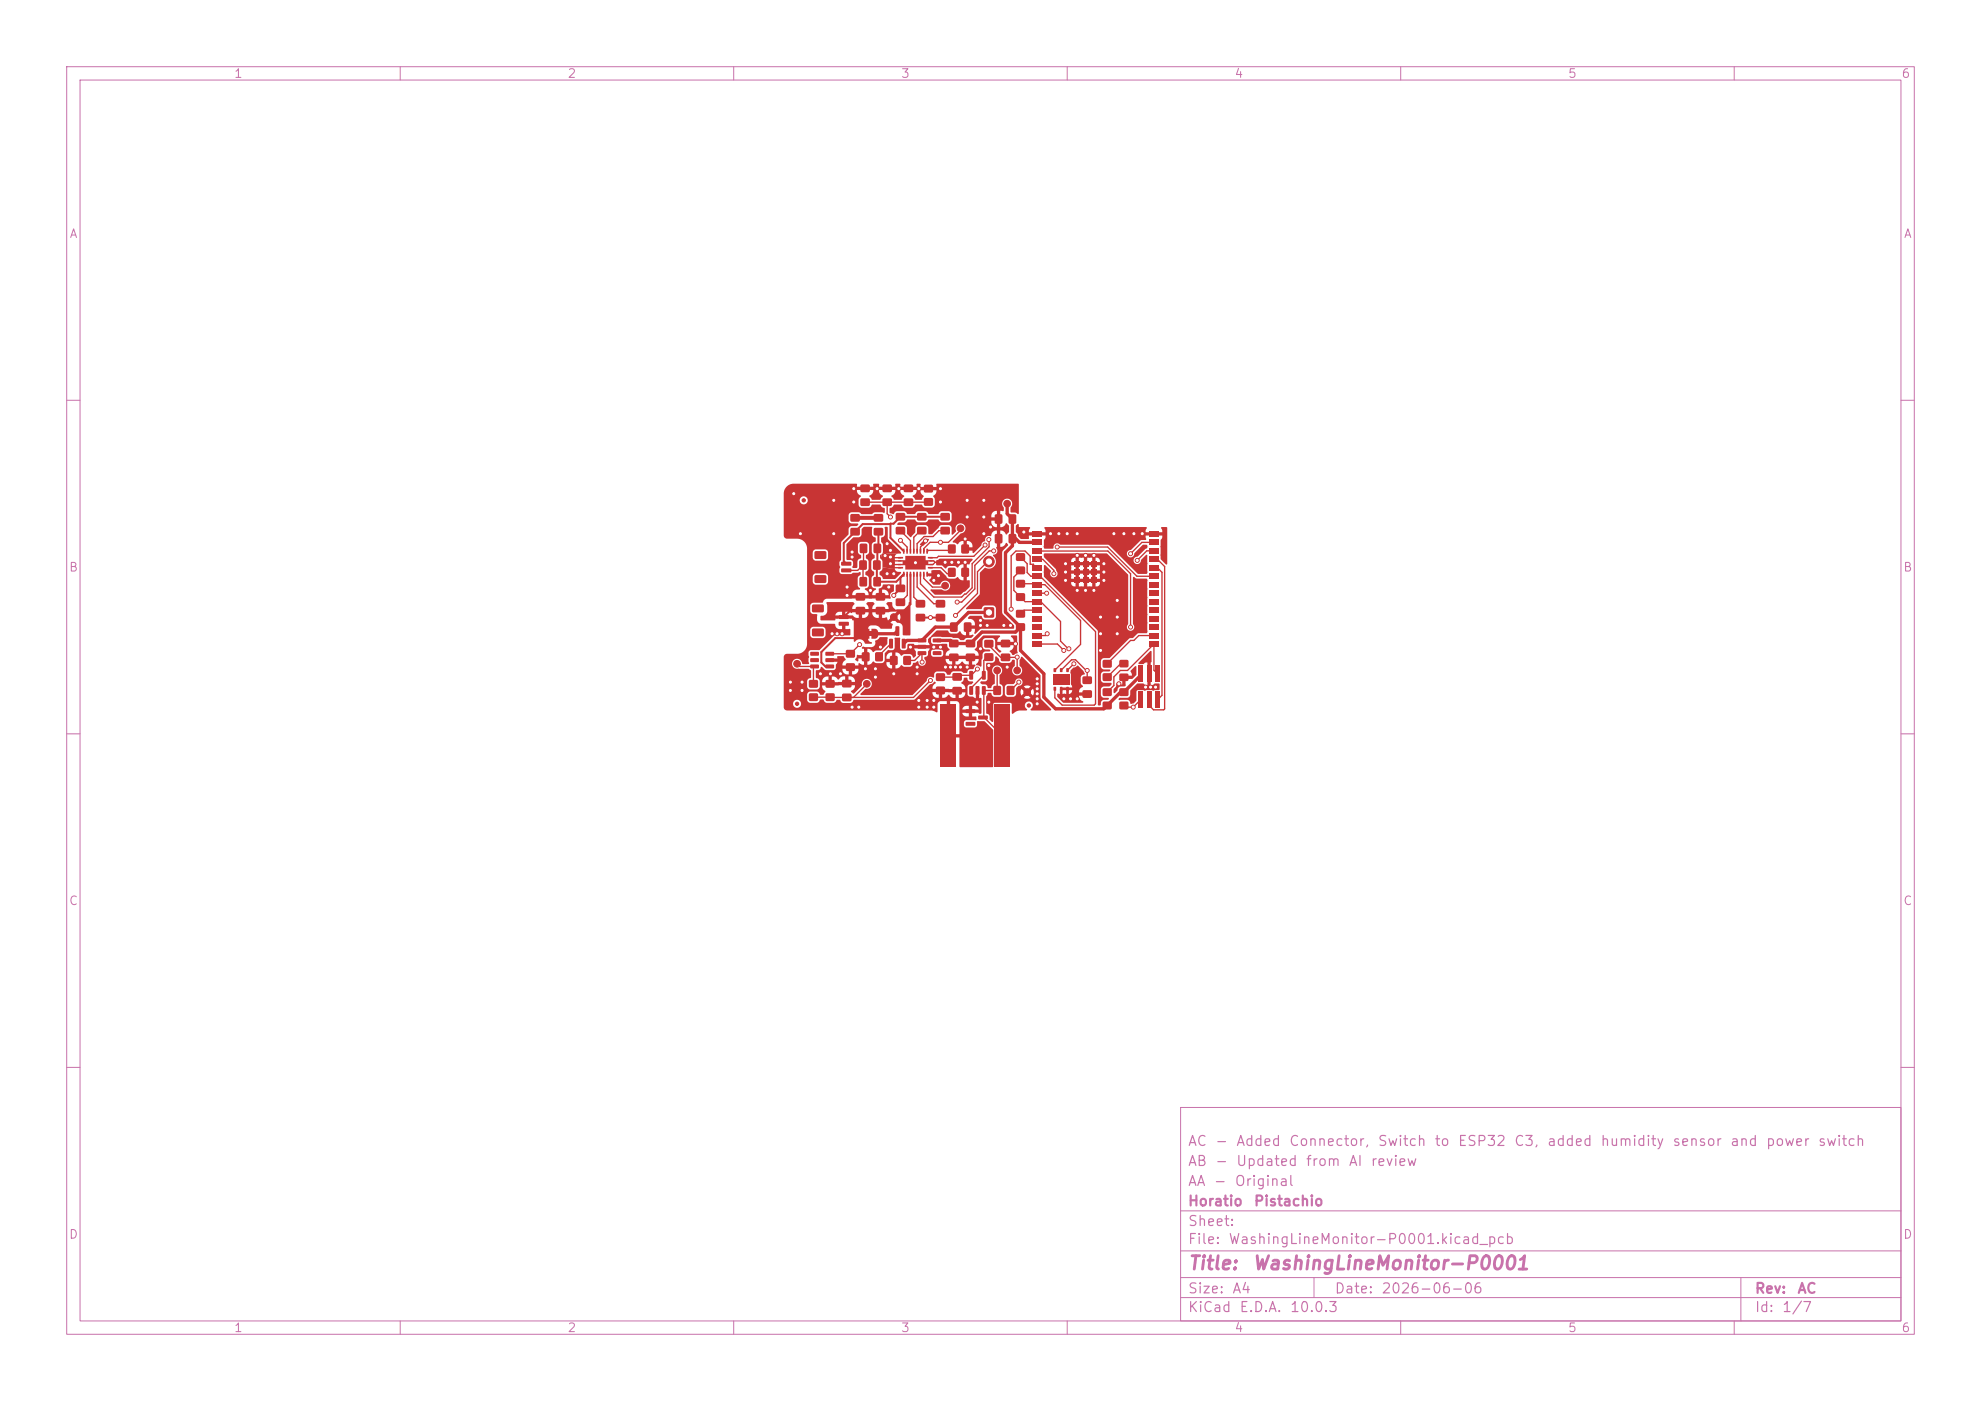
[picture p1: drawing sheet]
<svg xmlns="http://www.w3.org/2000/svg" width="297mm" height="210mm" viewBox="0 0 297 210" stroke-linecap="round" stroke-linejoin="round" font-family="sans-serif">
<defs><g id="words">
<g font-size="2" fill="#c872ab">
<text x="178" y="190.8">Title:</text>
<text x="187.7" y="190.8">WashingLineMonitor-P0001</text>
</g>
<g font-size="1.5" fill="#c872ab">
<text x="178" y="172.2">AC</text>
<text x="182.1" y="172.2">-</text>
<text x="185.2" y="172.2">Added</text>
<text x="193.2" y="172.2">Connector,</text>
<text x="206.5" y="172.2">Switch</text>
<text x="215" y="172.2">to</text>
<text x="218.5" y="172.2">ESP32</text>
<text x="226.9" y="172.2">C3,</text>
<text x="231.8" y="172.2">added</text>
<text x="239.9" y="172.2">humidity</text>
<text x="250.6" y="172.2">sensor</text>
<text x="259.3" y="172.2">and</text>
<text x="264.7" y="172.2">power</text>
<text x="272.5" y="172.2">switch</text>
<text x="178" y="178.2">AA</text>
<text x="178" y="175.2">AB</text>
<text x="181.9" y="178.2">-</text>
<text x="182.1" y="175.2">-</text>
<text x="185" y="178.2">Original</text>
<text x="185.2" y="175.2">Updated</text>
<text x="195.7" y="175.2">from</text>
<text x="202.1" y="175.2">AI</text>
<text x="205.4" y="175.2">review</text>
<text x="178" y="184.2">Sheet:</text>
<text x="178" y="181.2">Horatio</text>
<text x="187.9" y="181.2">Pistachio</text>
<text x="178" y="186.9">File:</text>
<text x="184.1" y="186.9">WashingLineMonitor-P0001.kicad_pcb</text>
<text x="178" y="197.1">KiCad</text>
<text x="178" y="194.3">Size:</text>
<text x="184.7" y="194.3">A4</text>
<text x="185.7" y="197.1">E.D.A.</text>
<text x="193.3" y="197.1">10.0.3</text>
<text x="200" y="194.3">Date:</text>
<text x="207" y="194.3">2026-06-06</text>
<text x="263" y="194.3">Rev:</text>
<text x="263" y="197.1">Id:</text>
<text x="267.1" y="197.1">1/7</text>
<text x="269.4" y="194.3">AC</text>
</g>
<g font-size="1.3" fill="#c872ab">
<text x="35" y="12">1</text>
<text x="85" y="12">2</text>
<text x="135" y="12">3</text>
<text x="185" y="12">4</text>
<text x="235" y="12">5</text>
<text x="285" y="12">6</text>
<text x="10.3" y="36">A</text>
<text x="285.4" y="36">A</text>
<text x="10.3" y="86">B</text>
<text x="285.3" y="86">B</text>
<text x="10.3" y="136">C</text>
<text x="285.3" y="136">C</text>
<text x="10.3" y="186">D</text>
<text x="285.3" y="186">D</text>
<text x="35" y="200">1</text>
<text x="85" y="200">2</text>
<text x="135" y="200">3</text>
<text x="185" y="200">4</text>
<text x="235" y="200">5</text>
<text x="285" y="200">6</text>
</g>
</g></defs>
<g fill="none" stroke="#c872ab" stroke-width=".15">
<path d="M10 10h277v190h-277zM12 12h273v186h-273zM60 10v2M110 10v2M160 10v2M210 10v2M260 10v2M10 60h2M285 60h2M10 110h2M285 110h2M10 160h2"/>
<path d="M177 166h108v32h-108zM285 160h2M60 198v2M110 198v2M160 198v2M177 194.5h108M177 191.5h108M177 187.5h108M177 181.5h108M197 191.5v3M210 198v2M260 198v2"/>
<path d="M261 191.5v6.5"/>
</g>
<g fill="#c83434">
<path d="M130.2 94.7h.6v.6h-.6z"/>
<path d="M149 102.9h1v1.2h-1z"/>
<path d="M151 102.9h1v1.2h-1z"/>
<path d="M151.3 80.1h1v1.3h-1z"/>
<path d="M149.2 80.1h1v1.3h-1z"/>
<path d="M128.3 88.9h1.4v1.1h-1.4z"/>
<path d="M128.3 91h1.4v1.1h-1.4z"/>
<path d="M128.9 81.5h1.1v1.4h-1.1z"/>
<path d="M131 81.5h1.1v1.4h-1.1z"/>
<path d="M152.4 85h1.2v1h-1.2z"/>
<path d="M152.4 83h1.2v1h-1.2z"/>
<path d="M141 79h1.4v1.1h-1.4z"/>
<path d="M141 76.9h1.4v1.1h-1.4z"/>
</g>
<circle cx="130" cy="102.5" r=".5" fill="#c83434" stroke="#c83434" stroke-width=".15"/>
<g fill="#c83434">
<path d="M150.1 98h1.3v1.1h-1.3z"/>
<path d="M150.1 95.9h1.3v1.1h-1.3z"/>
<path d="M142.8 100.9h1.4v1.1h-1.4z"/>
<path d="M142.8 103h1.4v1.1h-1.4z"/>
<path d="M126.3 104h1.3v1.1h-1.3z"/>
<path d="M126.3 102h1.3v1h-1.3z"/>
<path d="M138.6 74.7h1.2v1.1h-1.2z"/>
<path d="M138.6 72.7h1.2v1.1h-1.2z"/>
<path d="M123.8 99.6h1.2l.1 .5-.2 .1h-1.1l-.1-.1z"/>
<path d="M123.8 98.7h1.2l.1 .5-.2 .1-1.1-.1-.1-.1z"/>
<path d="M123.8 97.7h1.2l.1 .5-.2 .1h-1.1l-.1-.1z"/>
<path d="M121.5 97.7h1.2l.1 .5-.2 .1h-1l-.1-.1z"/>
<path d="M121.5 98.7h1.2l.1 .5-.2 .1-1-.1-.1-.1z"/>
<path d="M121.5 99.6h1.2l.1 .5-.2 .1h-1l-.1-.1z"/>
</g>
<circle cx="134" cy="92.5" r=".5" fill="#c83434" stroke="#c83434" stroke-width=".15"/>
<g fill="#c83434">
<path d="M123.8 104h1.3v1h-1.3z"/>
<path d="M123.8 102h1.3v1h-1.3z"/>
</g>
<g fill="#c83434" stroke="#c83434" stroke-width=".15">
<circle cx="154.2" cy="105.7" r=".25"/>
<circle cx="152.5" cy="100.5" r=".5"/>
</g>
<g fill="#c83434">
<path d="M134.7 85h.7v.2h-.7z"/>
<path d="M135.4 85.7h.2v.7h-.2z"/>
<path d="M135.9 85.7h.2v.7h-.2z"/>
<path d="M136.4 85.7h.2v.7h-.2z"/>
<path d="M136.9 85.7h.2v.7h-.2z"/>
<path d="M137.4 85.7h.2v.7h-.2z"/>
<path d="M137.9 85.7h.2v.7h-.2z"/>
<path d="M138.4 85.7h.2v.7h-.2z"/>
<path d="M138.9 85.7h.2v.7h-.2z"/>
<path d="M139.1 85h.7v.2h-.7z"/>
<path d="M139.1 83.5h.7v.2h-.7z"/>
<path d="M138.9 82.3h.2v.7h-.2z"/>
<path d="M138.4 82.3h.2v.7h-.2z"/>
<path d="M137.9 82.3h.2v.7h-.2z"/>
<path d="M137.4 82.3h.2v.7h-.2z"/>
<path d="M136.9 82.3h.2v.7h-.2z"/>
<path d="M136.4 82.3h.2v.7h-.2z"/>
<path d="M135.9 82.3h.2v.7h-.2z"/>
<path d="M135.4 82.3h.2v.7h-.2z"/>
<path d="M134.7 83.5h.7v.2h-.7z"/>
<path d="M134.7 84.5h.6l.1 .2h-.7z"/>
<path d="M139.1 84.5h.7v.2h-.7z"/>
<path d="M135.7 83.3h3.1v.7h.4v.7h-.4v.7h-3.1v-.7h-.4v-.7h.4z"/>
<path d="M134.7 84h.6l.1 .1-.7 .1z"/>
<path d="M139.1 84h.7v.1l-.7 .1z"/>
<path d="M128.9 86.5h1v1.4h-1z"/>
<path d="M131 86.5h1v1.4h-1z"/>
<path d="M167.9 103.2h1.2v1.1h-1.2z"/>
<path d="M167.9 105.2h1.2v1.1h-1.2z"/>
<path d="M133.3 95.8l.4-.1 .2 .1v1.3l-.1 .1-.5-.1z"/>
<path d="M135.2 95.8l.4-.1 .2 .1v1.3l-.1 .1-.5-.1z"/>
<path d="M134.3 93.9h.4l.1 .1v1.2l-.1 .1-.5-.1z"/>
</g>
<circle cx="119.5" cy="99.5" r=".5" fill="#c83434" stroke="#c83434" stroke-width=".15"/>
<g fill="#c83434">
<path d="M134.3 89.8h1.4v1h-1.4z"/>
<path d="M134.3 87.7h1.4v1h-1.4z"/>
</g>
<circle cx="120.5" cy="75" r=".25" fill="#c83434" stroke="#c83434" stroke-width=".15"/>
<g fill="#c83434">
<path d="M137.3 90h1.4v1h-1.4z"/>
<path d="M137.3 92.1h1.4v1h-1.4z"/>
</g>
<circle cx="151" cy="75.5" r=".5" fill="#c83434" stroke="#c83434" stroke-width=".15"/>
<g fill="#c83434">
<path d="M154.8 79.6h1.5v.9h-1.5z"/>
<path d="M154.8 80.9h1.5v.8h-1.5z"/>
<path d="M154.8 82.1h1.5v.9h-1.5z"/>
<path d="M154.8 83.4h1.5v.9h-1.5z"/>
<path d="M154.8 84.7h1.5v.9h-1.5z"/>
<path d="M154.8 85.9h1.5v.9h-1.5z"/>
<path d="M154.8 87.2h1.5v.9h-1.5z"/>
<path d="M154.8 88.5h1.5v.9h-1.5z"/>
<path d="M154.8 89.7h1.5v.9h-1.5z"/>
<path d="M154.8 91h1.5v.9h-1.5z"/>
<path d="M154.8 92.3h1.5v.9h-1.5z"/>
<path d="M154.8 93.6h1.5v.8h-1.5z"/>
<path d="M154.8 94.8h1.5v.9h-1.5z"/>
<path d="M154.8 96.1h1.5v.9h-1.5z"/>
<path d="M172.3 96.1h1.5v.9h-1.5z"/>
<path d="M172.3 94.8h1.5v.9h-1.5z"/>
<path d="M172.3 93.6h1.5v.8h-1.5z"/>
<path d="M172.3 92.3h1.5v.9h-1.5z"/>
<path d="M172.3 91h1.5v.9h-1.5z"/>
<path d="M172.3 89.7h1.5v.9h-1.5z"/>
<path d="M172.3 88.5h1.5v.9h-1.5z"/>
<path d="M172.3 87.2h1.5v.9h-1.5z"/>
<path d="M172.3 85.9h1.5v.9h-1.5z"/>
<path d="M172.3 84.7h1.5v.9h-1.5z"/>
<path d="M172.3 83.4h1.5v.9h-1.5z"/>
<path d="M172.3 82.1h1.5v.9h-1.5z"/>
<path d="M172.3 80.9h1.5v.8h-1.5z"/>
<path d="M172.3 79.6h1.5v.9h-1.5z"/>
<path d="M162.3 85.3h.9v.9h-.9z"/>
<path d="M161.1 84.1h.8v.8h-.8z"/>
<path d="M161.1 85.3h.8v.9h-.8z"/>
<path d="M161.1 86.6h.8v.8h-.8z"/>
<path d="M162.3 86.6h.9v.8h-.9z"/>
<path d="M163.6 86.6h.8v.8h-.8z"/>
<path d="M163.6 85.3h.8v.9h-.8z"/>
<path d="M163.6 84.1h.8v.8h-.8z"/>
<path d="M162.3 84.1h.9v.8h-.9z"/>
</g>
<circle cx="149.5" cy="100.5" r=".5" fill="#c83434" stroke="#c83434" stroke-width=".15"/>
<g fill="#c83434">
<path d="M125.8 92.2h1.4l.1 .5-.2 .1h-1.3l-.1-.1z"/>
<path d="M125.8 93.2h1.4l.1 .5-.2 .1h-1.3l-.1-.1z"/>
<path d="M121.8 90.7l1.6-.1 .1 .3v.7l-.2 .2h-1.4l-.2-.2z"/>
<path d="M121.8 94.3l1.6-.1 .1 .3v.7l-.2 .2h-1.4l-.2-.2z"/>
<path d="M165.4 99h1.2v1h-1.2z"/>
<path d="M165.4 101h1.2v1h-1.2z"/>
<path d="M129 72.7h1.4v1h-1.4z"/>
<path d="M129 74.8h1.4v1h-1.4z"/>
<path d="M129.5 94.4l.8-.1v1.5l-.6-.1-.3-.3v-.7z"/>
<path d="M130.6 94.3h.7l.3 .3v.7l-.3 .4-.7 .1z"/>
<path d="M151.3 77.1h1v1.4h-1z"/>
<path d="M149.2 77.1h1v1.4h-1z"/>
<path d="M128.9 84h1v1.4h-1z"/>
<path d="M130.9 84h1.1v1.4h-1.1z"/>
<path d="M140.4 103h1.2v1h-1.2z"/>
<path d="M140.4 101h1.2v1h-1.2z"/>
<path d="M152.4 93.5h1.2v1h-1.2z"/>
<path d="M152.4 91.5h1.2v1h-1.2z"/>
</g>
<circle cx="141.7" cy="87.8" r=".5" fill="#c83434" stroke="#c83434" stroke-width=".15"/>
<g fill="#c83434">
<path d="M165.4 105.2h1.2v1.1h-1.2z"/>
<path d="M165.4 103.2h1.2v1.1h-1.2z"/>
<path d="M127.5 79.2h1.4v1h-1.4z"/>
<path d="M127.5 77.1h1.4v1h-1.4z"/>
<path d="M133.5 98.4h1v1.2h-1z"/>
<path d="M135.5 98.4h1v1.2h-1z"/>
<path d="M137.6 95.7h1.2l.1 .5-.2 .1h-1l-.1-.1z"/>
<path d="M137.6 96.7h1.2l.1 .5-.2 .1-1-.1-.1-.1z"/>
<path d="M137.6 97.6h1.2l.1 .5-.2 .1h-1l-.1-.1z"/>
<path d="M139.9 97.6h1.2l.1 .5-.2 .1h-1.1l-.1-.1z"/>
<path d="M139.9 95.7h1.2l.1 .5-.2 .1h-1.1l-.1-.1z"/>
<path d="M162.3 101.4h1.4v1.1h-1.4z"/>
<path d="M162.3 103.5h1.4v1.1h-1.4z"/>
<path d="M147.6 98h1.3v1h-1.3z"/>
<path d="M147.6 96h1.3v1h-1.3z"/>
<path d="M126.9 99.5h1.2v1h-1.2z"/>
<path d="M126.9 97.5h1.2v1h-1.2z"/>
<path d="M145.3 102.9l.4-.1 .2 .1v1.1l-.1 .2-.5-.1z"/>
<path d="M146.3 102.9l.4-.1 .1 .1v1.1v.2l-.5-.1z"/>
<path d="M147.2 102.9l.4-.1 .2 .1v1.1l-.1 .2-.5-.1z"/>
<path d="M147.2 100.6h.4l.2 .1v1l-.1 .2-.5-.1z"/>
<path d="M145.3 100.6h.4l.2 .1v1l-.1 .2-.5-.1z"/>
<path d="M131.3 88.9h1.4v1.1h-1.4z"/>
<path d="M131.3 91h1.4v1.1h-1.4z"/>
<path d="M147.5 91.1h1.5v1.4h-1.5z"/>
</g>
<circle cx="148.3" cy="84.2" r=".8" fill="#c83434" stroke="#c83434" stroke-width=".15"/>
<g fill="#c83434">
<path d="M131 77.1h1.4v1h-1.4z"/>
<path d="M131 79.2h1.4v1h-1.4z"/>
<path d="M144.6 93.3h1v1.4h-1z"/>
<path d="M142.5 93.3h1v1.4h-1z"/>
<path d="M135.5 72.7h1.4v1h-1.4z"/>
<path d="M135.5 74.8h1.4v1h-1.4z"/>
<path d="M142.3 98h1.4v1.1h-1.4z"/>
<path d="M142.3 95.9h1.4v1.1h-1.4z"/>
<path d="M167.9 101h1.2v1h-1.2z"/>
<path d="M167.9 99h1.2v1h-1.2z"/>
<path d="M144.8 95.9h1.4v1.1h-1.4z"/>
<path d="M144.8 98h1.4v1.1h-1.4z"/>
</g>
<circle cx="144" cy="79.2" r=".5" fill="#c83434" stroke="#c83434" stroke-width=".15"/>
<g fill="#c83434">
<path d="M149.2 105.6h2.2v9.4h-2.2z"/>
<path d="M144.2 85.2h1v1.2h-1z"/>
<path d="M142.2 85.2h1v1.2h-1z"/>
<path d="M140.3 90h1.4v1h-1.4z"/>
<path d="M140.3 92.1h1.4v1h-1.4z"/>
<path d="M152.4 89h1.2v1h-1.2z"/>
<path d="M152.4 87h1.2v1h-1.2z"/>
<path d="M137.5 79h1.4v1.1h-1.4z"/>
<path d="M137.5 76.9h1.4v1.1h-1.4z"/>
<path d="M132.4 72.7h1.3v1h-1.3z"/>
<path d="M132.4 74.8h1.3v1h-1.3z"/>
<path d="M158 103h.3v.5h-.3z"/>
<path d="M158.9 103h.4l-.1 .5h-.3z"/>
<path d="M159.9 103h.3v.5h-.3z"/>
<path d="M159.9 100.2h.3v.5h-.3z"/>
<path d="M158.9 100.2h.4l-.1 .5h-.3z"/>
<path d="M158 100.2h.3v.5h-.3z"/>
<path d="M157.9 101.1h2.4v1.5h-2.4z"/>
<path d="M170.6 103.7h.8v2.4h-.8z"/>
<path d="M170.6 99.8h.8v2.4h-.8z"/>
<path d="M171.9 103.7h.7v2.4h-.7z"/>
<path d="M171.9 99.8h.7v2.4h-.7z"/>
<path d="M173.2 103.7h.7v2.4h-.7z"/>
<path d="M173.2 99.8h.7v2.4h-.7z"/>
<path d="M144.8 106.3h1.3l.1 .5-.1 .1h-1.2l-.1-.1z"/>
<path d="M144.8 108.2h1.3l.1 .5-.1 .1h-1.2l-.1-.1z"/>
<path d="M146.7 107.3h1.3l.1 .5-.1 .1-1.3-.1-.1-.1z"/>
<path d="M131.3 97.8h1v1.3h-1z"/>
<path d="M129.3 97.8h1v1.3h-1z"/>
<path d="M126.1 84.2h1.5v.5l-.1 .1h-1.3l-.1-.1z"/>
<path d="M126.1 85.2h1.5v.5l-.1 .1h-1.3l-.1-.1z"/>
<path d="M122.2 82.7l1.5-.1 .2 .3v.7l-.3 .2h-1.3l-.2-.2z"/>
<path d="M122.2 86.3l1.5-.1 .2 .3v.7l-.3 .2h-1.3l-.2-.2z"/>
<path d="M134.3 79h1.4v1.1h-1.4z"/>
<path d="M134.3 76.9h1.4v1.1h-1.4z"/>
<path d="M144.2 81.7h1v1.2h-1z"/>
<path d="M142.2 81.7h1v1.2h-1z"/>
</g>
<g fill="#c83434" stroke="#c83434" stroke-width=".15">
<circle cx="154" cy="103.7" r=".5"/>
<circle cx="119.5" cy="105.5" r=".25"/>
</g>
<g fill="#c83434">
<path d="M121.3 102h1.3v1h-1.3z"/>
<path d="M121.3 104h1.3v1h-1.3z"/>
<path d="M141.1 105.6h2.2v9.4h-2.2z"/>
</g>
<g fill="#c83434" stroke="#c83434" stroke-width=".15">
<circle cx="152.8" cy="102.2" r=".3"/>
<circle cx="170.5" cy="84" r=".3"/>
<circle cx="126" cy="101" r=".3"/>
<circle cx="167.5" cy="90" r=".3"/>
<circle cx="119" cy="74" r=".3"/>
<circle cx="158.7" cy="80" r=".3"/>
<circle cx="165" cy="95" r=".3"/>
<circle cx="137.2" cy="84.4" r=".3"/>
<circle cx="159.8" cy="85.8" r=".3"/>
<circle cx="140" cy="97" r=".3"/>
<circle cx="145" cy="100" r=".3"/>
<circle cx="165.5" cy="87" r=".3"/>
<circle cx="145" cy="75" r=".3"/>
<circle cx="126.2" cy="95" r=".3"/>
<circle cx="152.2" cy="96.5" r=".3"/>
<circle cx="161.5" cy="88.5" r=".3"/>
<circle cx="139" cy="106" r=".3"/>
<circle cx="168.5" cy="80" r=".3"/>
<circle cx="160" cy="80" r=".3"/>
<circle cx="147.5" cy="80" r=".3"/>
<circle cx="165.5" cy="85.8" r=".3"/>
<circle cx="148" cy="93.8" r=".3"/>
<circle cx="144.7" cy="84.3" r=".3"/>
<circle cx="165" cy="97.5" r=".3"/>
<circle cx="127.8" cy="82.8" r=".3"/>
<circle cx="141" cy="73.3" r=".3"/>
<circle cx="167" cy="80" r=".3"/>
<circle cx="128" cy="73.3" r=".3"/>
<circle cx="164" cy="83.3" r=".3"/>
<circle cx="136.5" cy="97" r=".3"/>
<circle cx="165" cy="92.5" r=".3"/>
<circle cx="133.2" cy="88" r=".3"/>
<circle cx="155.5" cy="105.5" r=".3"/>
<circle cx="142.5" cy="100" r=".3"/>
<circle cx="162.8" cy="83.3" r=".3"/>
<circle cx="151" cy="100" r=".3"/>
<circle cx="159.7" cy="87" r=".3"/>
<circle cx="132.7" cy="83.3" r=".3"/>
<circle cx="161.5" cy="83.3" r=".3"/>
<circle cx="133.5" cy="83.5" r=".3"/>
<circle cx="134" cy="101" r=".3"/>
<circle cx="148.2" cy="99.8" r=".3"/>
<circle cx="128" cy="75.3" r=".3"/>
<circle cx="127.8" cy="106" r=".3"/>
<circle cx="128.8" cy="106" r=".3"/>
<circle cx="144.7" cy="80.8" r=".3"/>
<circle cx="137.5" cy="100" r=".3"/>
<circle cx="134.8" cy="73.3" r=".3"/>
<circle cx="145" cy="77.5" r=".3"/>
<circle cx="124.5" cy="101" r=".3"/>
<circle cx="127.8" cy="83.5" r=".3"/>
<circle cx="118.5" cy="103.5" r=".3"/>
<circle cx="147" cy="97.3" r=".3"/>
<circle cx="159.8" cy="84.5" r=".3"/>
<circle cx="133" cy="86" r=".3"/>
<circle cx="142.7" cy="84.3" r=".3"/>
<circle cx="120.2" cy="103.5" r=".3"/>
<circle cx="164" cy="88.5" r=".3"/>
<circle cx="132" cy="97" r=".3"/>
<circle cx="155.5" cy="104" r=".3"/>
<circle cx="148.2" cy="105.2" r=".3"/>
<circle cx="127" cy="89.3" r=".3"/>
<circle cx="125" cy="75" r=".3"/>
<circle cx="167.5" cy="95" r=".3"/>
<circle cx="134" cy="86" r=".3"/>
<circle cx="171.7" cy="103" r=".3"/>
<circle cx="140.7" cy="86.3" r=".3"/>
<circle cx="137.5" cy="101" r=".3"/>
<circle cx="138.8" cy="81.1" r=".3"/>
<circle cx="167.7" cy="102.5" r=".3"/>
<circle cx="155.5" cy="102.5" r=".3"/>
<circle cx="165.5" cy="84.5" r=".3"/>
<circle cx="141.8" cy="100" r=".3"/>
<circle cx="171.2" cy="80" r=".3"/>
<circle cx="131.2" cy="100.2" r=".3"/>
<circle cx="139" cy="105" r=".3"/>
<circle cx="140" cy="105" r=".3"/>
<circle cx="161.5" cy="80" r=".3"/>
<circle cx="141.7" cy="84.3" r=".3"/>
<circle cx="173.3" cy="103" r=".3"/>
<circle cx="137.8" cy="73.3" r=".3"/>
<circle cx="157.5" cy="80" r=".3"/>
<circle cx="140" cy="106" r=".3"/>
<circle cx="129.8" cy="100.2" r=".3"/>
<circle cx="160.5" cy="104.7" r=".3"/>
<circle cx="130.5" cy="88.5" r=".3"/>
<circle cx="133" cy="81.5" r=".3"/>
<circle cx="167.5" cy="92.5" r=".3"/>
<circle cx="141" cy="97" r=".3"/>
<circle cx="133.5" cy="84.5" r=".3"/>
<circle cx="123" cy="101" r=".3"/>
<circle cx="131.5" cy="73.3" r=".3"/>
<circle cx="131.2" cy="101.5" r=".3"/>
<circle cx="155.5" cy="104.7" r=".3"/>
<circle cx="140" cy="87" r=".3"/>
<circle cx="172.5" cy="103" r=".3"/>
<circle cx="162.8" cy="88.5" r=".3"/>
<circle cx="148.5" cy="79" r=".3"/>
<circle cx="147.5" cy="75" r=".3"/>
<circle cx="137.8" cy="105" r=".3"/>
<circle cx="143.2" cy="100" r=".3"/>
<circle cx="155.5" cy="101.7" r=".3"/>
<circle cx="147.5" cy="77.5" r=".3"/>
<circle cx="120.2" cy="102.2" r=".3"/>
<circle cx="147" cy="93.8" r=".3"/>
<circle cx="125.5" cy="95" r=".3"/>
<circle cx="147" cy="93" r=".3"/>
<circle cx="144" cy="100" r=".3"/>
<circle cx="143.7" cy="84.3" r=".3"/>
<circle cx="146.5" cy="105.2" r=".3"/>
<circle cx="124.8" cy="95" r=".3"/>
<circle cx="141" cy="75.3" r=".3"/>
<circle cx="150.5" cy="93.8" r=".3"/>
<circle cx="161.5" cy="104.7" r=".3"/>
<circle cx="118.5" cy="102.2" r=".3"/>
<circle cx="155.5" cy="103.2" r=".3"/>
<circle cx="137.8" cy="106" r=".3"/>
<circle cx="120" cy="80" r=".3"/>
<circle cx="125" cy="80" r=".3"/>
<circle cx="170" cy="80" r=".3"/>
<circle cx="159.5" cy="104.7" r=".3"/>
<circle cx="151.5" cy="93.8" r=".3"/>
<circle cx="133.5" cy="82.5" r=".3"/>
<circle cx="153.5" cy="79.7" r=".3"/>
<circle cx="127" cy="88" r=".3"/>
<circle cx="139.5" cy="92.6" r=".3"/>
<circle cx="134" cy="89.3" r=".3"/>
<circle cx="163" cy="100.5" r=".3"/>
<circle cx="160.2" cy="97.3" r=".3"/>
<circle cx="169.5" cy="83" r=".3"/>
<circle cx="139.5" cy="102" r=".3"/>
<circle cx="152.5" cy="98.5" r=".3"/>
<circle cx="158" cy="86" r=".3"/>
<circle cx="146.5" cy="100.3" r=".3"/>
<circle cx="151.6" cy="91.3" r=".3"/>
<circle cx="133.5" cy="77.5" r=".3"/>
<circle cx="135" cy="81" r=".3"/>
<circle cx="158.5" cy="82" r=".3"/>
<circle cx="148.2" cy="80.9" r=".3"/>
<circle cx="157" cy="95" r=".3"/>
<circle cx="147.7" cy="81.7" r=".3"/>
<circle cx="141" cy="81.3" r=".3"/>
<circle cx="169.5" cy="94" r=".3"/>
<circle cx="169.9" cy="106" r=".3"/>
<circle cx="143.5" cy="90.3" r=".3"/>
<circle cx="149" cy="82.6" r=".3"/>
<circle cx="156.9" cy="88.9" r=".3"/>
<circle cx="128.9" cy="96.6" r=".3"/>
<circle cx="143.2" cy="92.3" r=".3"/>
<circle cx="138.2" cy="99.2" r=".3"/>
<circle cx="161" cy="99.5" r=".3"/>
<circle cx="159.5" cy="97.5" r=".3"/>
</g>
<g fill="none" stroke="#c83434" stroke-width=".2">
<path d="M133 75.3v1.7l.5 .5M135 79.5l1.5 1.5v1.7M138 79.5l-1 1v2.2M139.2 75.2l-9.5 .1M141.7 79.5h-.9l-.9 .9h-1.3l-1.1 1.1v1.2M144.2 79.3l-2 2h-2.8l-.9 .9v.5M119.5 99.5l.4 .4h2.2l-.1 .2v2.4M128.9 96.6l-1.4 1.4h-2.5M129.4 84.7v2.5M129.5 82.2v2.4l-.9 .9h-1.7M131.5 98.5h.5M133.5 85l.1 .1h1.5"/>
<path d="M133.6 96.5l-2 2M134 84l1.1 .1M134 83.5l.1 .1h1M134 84.5l.1 .1h1M135 81l1 1v.6M136 86.1v3.2l-1 1M136 99h1.1l1.1-1.1v1.4M137 86v3.5l1 1M137.5 86v2l2.5 2.5h1M138.5 86v.7l1.3 1.3h1.9M138.8 81.1v.1l-.8 .8v.7M139 86l.3 .3h1.4"/>
<path d="M139.4 85.1h1.7l.9 .9h.5M139.4 84.1h.6l.2 .2M140.2 84.3l-.3 .3h-.5M140.2 84.3h1M142.5 82.5h-3.3l-.2 .2M147.7 81.7l-1.7 1.7h-5.3l-.2 .2h-1.1M148 98.5l-.5 .5v2.2l-1.9 1.9v.4M148 96.5l2 2h2.5v2M148.2 80.9l.1 .1M148.3 84.2h-.2l-1.5 1.5v3.3l-3.4 3.3M148.3 80.9v1.1l-2.6 2.5v3.6l-.9 1h-.2l-.4 .4h-4.2l-2-2v-1.5M149 82.6h-.7l-2.1 2.1v3.6l-2 2h-.7"/>
<path d="M153 85.5l-1 1v2l1.7 1.7h2.3l3 3v2.9l1.2 1.2M153 83.5l1 1v1.3l.6 .6h1.3l8.4 8.3v10.8l-.3 .2h-4.7l-1.1-1.1v-1.3M153 87.5h2.9l.1 .2M155.5 83.8h.8l1.7 1.7v.5M155.5 82.6h10.6l3.4 3.4v8M155.5 88.9h1.4M155.5 96.5h3l1 1M156 85.1h-.9l-.1-.1v-.4h-.5v-1.2l-.8-.8h-1.4l-.7 .7v8M156 91.5h-2.5l-.5 .5M156 87.6v.1M156 87.6h.6l5.4 5.4v3.6l-3.8 3.9M157 95l-.3 .3h-1.2"/>
<path d="M158.5 82h7.6l4.3 4.4h2.6M159.4 97.4h.1M161 99.5l-.9 1M168.5 99.5h-.5l-2 2M173 82.6h-1.1l-1.4 1.4M173 81.3h-1.8l-1.7 1.7M173 83.8h.5l1.1 1.1v21.4l-.1 .1h-1.6l-.6-.7v-.8M173 85.1h.5l.7 .7v18.4l-.7 .7M173 95.3h-2.3l-.7 .7h-.5l-3.5 3.5M130 102.5l-2 2M139.5 102l-2.5 2.5h-15M146.5 100.3l-.9 .9h-1.9l-.2 .3h-.5h-2"/>
<path d="M149.5 100.5v3h-2v4l2.8 2.8M152.8 102.3l-1.3 1.2M159.1 100.5l1.5-1.6h.6l1.8 1.8v1.3M171 104.9l-1.1 1.1h-1.4M173.5 101l-.5-.5v-4l-4 4h-1l-1 1v1.3l-1 1"/>
</g>
<path d="M151 75.5v1.5l.8 .8v4l-1.1 1.1v8.9l2.3 2.2M134.5 94.6l-.4 .4h-2.9M138.4 96h-2.4l-.5 .5M148.3 91.8h-3.1l-2.2 2.2h-2.8l-2 2M151.8 80.3l1 1h2.7M153 94l-.8 .8h-5l-1.7 1.7h-2.5l-.5-.5h-2M153 94v3.5l3.5 3.5v3.5l1.7 1.8h7.3l2.5-2.5h.5l2.5-2.5v-.3" fill="none" stroke="#c83434" stroke-width=".5"/>
<path d="M131.7 79.7v2.3l-.2 .2v5h2.9l1.1-1.1M133.5 78.5v2.1l2 2M133.5 78.5l-4.2 .1-2.8 2.8v2.7l.4 .4M141 77.5h-6l-1 1h-.5M129.8 95l-.6 .7h-4l-2.1 2v1.6l.6 .6h.7M132 91.5v.5M135 86.6v1.6l-1 1.1M136.5 86.1v4.5l-1 .9h-8l-1 1h-.5M138 92.6h3" fill="none" stroke="#c83434" stroke-width=".3"/>
<path d="M128.2 77.6h3.5" fill="none" stroke="#c83434" stroke-width=".6"/>
<g fill="#c83434">
<path d="M123.9 90.3h4l.2 .2-.3 .4v.4h2.4v-.4l-.3-.3v-.2l.2-.1h.8l.2 .2-.3 .4v.4h2.4v-.4l-.3-.3v-.2l.2-.1h.6a1.26 1.26 0 0 0 .5 1.1l-.9 .4h-1.1v.8l.8-.1 .1 .5 .5-.5h.8l.5 .5 .1-.4-.1-.6-.5 .5h-.8l.9-.9-.1-.1v-.1h1.1a.8 .8 0 0 0 .7-1l.2-.1 .1 .1v4.8h-1.1l-.1-1.3a.77 .77 0 0 0-.8-.6l-.5-.4-.5 .5 .4 .2-.2 .6h-.1h-1.5l-.6-.4h-1.1l-.2 .3-.1 1.7a.7 .7 0 0 0 .6 .5l-.1 .2h-.9a.89 .89 0 0 0-.7-.7 .89 .89 0 0 0-.9 .4l-.1-.1v-3.1h-.2v-.3h-2.6l.1 .2-.2 .1h-2l-.1-.1v-.5l.1-.1h4.7a1.08 1.08 0 0 0 1 .3h.4a.79 .79 0 0 0 1-.7h.6a.79 .79 0 0 0 1 .7v-.8h-1v.1h-.6v-.1h-1v.8h-.4v-.8h-1l-.2 .1-.4-.2h-.4v.6h-.6v-.6h-.4l-.4 .2-.2 .4h-1.7l.4-.3 .1-.3v-.9z"/>
<path d="M132.2 83.1l2.3-.1a.68 .68 0 0 0-.3 .8v1.5l-1.9-.3v-.9l-.3-.3z"/>
<path d="M140.4 84l.5-.3h4.8l.1 .2-.4 .4a.24 .24 0 0 1-.3 .3h-.2v2.4h.5v.9l-.7 .8-.7 .4h-3.8l-.7-.7 .1-.1 1.5 .1a.78 .78 0 0 0 1.2-.2 .78 .78 0 0 0-.3-1.1 .78 .78 0 0 0-1.1 .5h-1l-.6-.6 .3-.3v-.5h-.5v-.2l.5-.1 .1-.4h1.2l1.2 1.2h1l.4-.2 .2 .1a.76 .76 0 0 0 .8 .4v-2.4a.92 .92 0 0 0-.9 .5l-.4-.3h-.9l-.6 .4-.5-.4-.8-.1z"/>
<path d="M132.3 85l1.9 .3 .2 .4h.6l.1 .2-.9 .9h-1.8l-.2-.4-.3-.3v-.4l.3-.3z"/>
<path d="M132 83.2l.2-.1-.2 .7-.1-.2z"/>
<path d="M132.7 79h.3l.1 .1 .1 1.8 1.9 1.9v.1l-2.8 .1 .1-.3v-1l-.3-.5v-.6l.1-.1a.5 .5 0 0 0 .5-.4z"/>
<path d="M138 81.5l.7-.7h.6l-.1 .2-.8 .8-.4-.1z"/>
<path d="M117.9 73l.5-.4 .6-.1h9.4l.1 .1v.4h2.4v-.4l.1-.1h.8v.5h2.4v-.4l.1-.1h.6l.1 .5h2.4v-.4l.5-.1 .1 .1v.4h2.4v-.4l.1-.1h12.2l.1 .1-.1 4.4-.1 .1-.4-.3h-.6l-.1-.7a.78 .78 0 0 0 .1-1.1 .78 .78 0 0 0-1.2 0 .78 .78 0 0 0 .1 1.1v.5h-.5v2.4h.1a.76 .76 0 0 0 .7-.5h.2l.3 .3v.9l-.4 .4h-.1a.78 .78 0 0 0-.8-.6v2.5h.1a.83 .83 0 0 0 .7-.6h.2l.1 .4-.8 .7-.1 .3v9l.1 .3 1.7 1.6v.5h-.1h-4.8l-.9 .8-.1-.1 .1-.6h-.9v.9l.6-.1v.2l-.3 .3h-.7l-.4 .4h-.5l-.4-.4h-.7l-.3-.1h-2.9l-.1 .7 .1 .3h2.2l.2 .5 .3 .3-.2 .2a.76 .76 0 0 0-.4 .8h4.9v-.2a.93 .93 0 0 0-.6-.7l.4-.5v-.7l1-.9h2.4v.1l-.3 .4-.1 .4h2.5a.8 .8 0 0 0-.4-.7l.1-.2h.8l.1 2.6-.7 .3-.5-.5a.23 .23 0 0 1 0-.2 .23 .23 0 0 1 .3-.1l.2-.3 .1-.4h-2.5a.86 .86 0 0 0 .6 .9v.1l-.2 .1-.7-.6v-1.1l-.1-.3-.3-.1-1-.1a.49 .49 0 0 0-.5 .5v.9l.1 .2 .3 .1 .6 .1 .2 .1-.2 .1-.6 .1-.3 .2-.3 2-.8-.2 .4-.5v-.4h-.9v.8h.4v.2l-.3 .5-.7 .1-.3 .5h-.4l-.4-.3h-1.1l-.3 .2-.2 .3h-.4l-.5-.4h-1.2l-.3 .2-.1 .6a.29 .29 0 0 1-.4-.1 .65 .65 0 0 0-.7 .7l-2.2 2.1-7.7-.1v-.1l.7-.7a.78 .78 0 0 0 1-.7 .78 .78 0 0 0-.9-.9 .78 .78 0 0 0-.6 1.1l-1.2 1.2-.4-.3a.23 .23 0 0 1 .1-.2 .23 .23 0 0 1 .2-.1l.2-.3 .1-.4-4.9 .1a.91 .91 0 0 0 .4 .8l-.3 .6-.4-.1-.2-.3-.3-.1h-1.2l-.3 .3 .1 1.1 .3 .3h1.1l.3-.2 .2-.3h.4l.5 .5h1.1l.3-.2 .2-.3h.3l.6 .5h1.1l.3-.2 .3-.3h8.9l1.1-1h1.7v.1a.78 .78 0 0 0 1 .6h.8l.3-.2 .2-.2h.2a.81 .81 0 0 0 .9 .4h.8a.75 .75 0 0 0 .7-.8h-.9v.8h-.6v-.8h-2v.8h-.4v-.8h-1v.1h-1.7l1.3-1.3 .4-.2 .3-.2 .2 .1v.1l-.4 .4-.1 .4 4.9 .1a.91 .91 0 0 0-.6-.9l.5-.8h.4l.1 .4 .2 .1 .6 .1v.1l-.2 .2-.5 .2-.1 .2v1.2l.2 .3h.5l.5 .3v-1.1l.4-.1 .1 .1v1.1l.3-.1v.1v2.2l-.2 .1-.2-.2h-.9v.6h.5l.1 .5-1.6 .1-.3 .2v.6l.4 .3 1.3-.1 .3-.2v-.7h1.1l1.3 1.3v5.6h-5l-.1-4.5h-1.5l-.1-.2h-.2l-.1-.2h1.9v-3.3l.5 .1a.65 .65 0 0 0 .5 .5h.4v-.6h-1.4v-.4h2.9l-.2-.5-.3-.1h-.4v.6h-.6v-.6h-.4a.65 .65 0 0 0-.5 .6h-.5v-.8a.51 .51 0 0 0-.4-.5h-.9v5h-.6v-5h-.9l-.3 .1-.1 .3v1.2l-.2 .1-.8-.3h-21.6l-.3-.1-.2-.2v-.8h1.4v.2a.61 .61 0 0 0 .9 .4 .61 .61 0 0 0 0-1 .61 .61 0 0 0-.9 .4h-1.4v-5.9h1.2l.1 .2a.89 .89 0 0 0 1.1 .6h1.3l.3 .2 .1 1-.1 .2a.49 .49 0 0 0-.5 .4v.9l.1 .2 .4 .2h1l.3-.2 .1-.2v-.9h.4v.2h.9v-.9h.5v.9l3.5-.1a.78 .78 0 0 0-1-.8v.8h-.5v-.8h-.5l-.4 .4h-.2a.81 .81 0 0 0-.9-.4l-1 .1-.3 .2-.1 .4h-.4l-.1-.3-.5-.2v-1l.1-.1a.44 .44 0 0 0 .6-.4l.2-.1 .7 .5 2.4-.1v.2a.77 .77 0 0 0 .9 .5h.8a.75 .75 0 0 0 .7-.9h-.9v.9h-.6v-.9h-.9v.2h-1.2l.2-.2v-.5l.3-.5h-1.1l-.1-.1 .1-.4h1.1l-.1-.3h.1h.8l.4 .4-.4 .5-.1 .5h2.4l.1-.4 .7 .3v-1h-.8v.4h-.2l-.3-.2 .2-.4a.26 .26 0 0 1 .2-.3h.9v-.9h-.1a.18 .18 0 0 1-.1-.3 .18 .18 0 0 1 .2-.1l1.1 .1a.64 .64 0 0 0 .6-.9l.7-.6h1.1l.1 .1-.1 .9-.9 1h-.8l-.4 .2-.4-.4h-.5v2.4l.6-.2h2.3v.1a.76 .76 0 0 0 .9 .6v-.9h-.9v.2h-2.3l.3-.3 .4 .2 1.1-.1 .2-.3v-.5h.3v.3h.9v-1h.4v2.4l.5-.1 .4-.4 .4 .2 .9 .1a.53 .53 0 0 0 .5-.6l.6-.3 .2 .1a.56 .56 0 0 0 .7 .6 .56 .56 0 0 0 .3-.9h3.1v.1a.79 .79 0 0 0 1 .6h.8l.3-.1 .3-.3h.1a.8 .8 0 0 0 .9 .4v-.8h-2v.8h-.4v-.8h-1v.1h-3.1l-.1-.1v-.3l.4-.1 .1-.2v-.5h.5v.5l.3 .2h1.4l.1-.2v-.6l-.4-.3-1.1 .1-.3 .3h-.5l.3-.5h-2.3l.2 .5v.5l-.3 .4h-.1l-.2-.4-.2-.1h-1l-.3 .2-.2-.1a.76 .76 0 0 0-.8-.4l-.9 .1-.2 .2-.2 .4h-.3l.1-.6 .4-.4 .8-.1 .2-.1v-1.6l.1-.1h.8v1.6l.2 .2 .5 .1 .3-.2v-.7l.2-.1h.8l.1 .2h2.3l-.3-.5 .1-.4 1.2-1.3h1.7l.2 .3 .3 .2h.8l.5-.4 .1 .1a.74 .74 0 0 0 .8 .5l.1-1.2h.2l.1-.2 1-.1a.89 .89 0 0 0-1.1-1l.1-.1 .3-.3h1.6l.3 .4 .3 .2 1.2-.1 .3-.1 .1-.2v-1.4l-.1-.2-.3-.1h-1.3l-.2 .1-.3 .4h-2.1l-.2-.1 2.1-2.1v-3.2l.8-.8a1.08 1.08 0 0 0 1.5-.4 1.08 1.08 0 0 0-.3-1.4v-.1a.6 .6 0 0 0 .6-.4 .6 .6 0 0 0-.2-.7l.2-.1v-2.5l-.6 .2-.2 .3-.1 .3-.1 .1a.59 .59 0 0 0-.6 .1 .59 .59 0 0 0-.2 .6h-.1a.69 .69 0 0 0-.5 .7l-1.1 1.1-.2-.1v-.3h-1l-.1-.2-.2-.1v-.2h1.3a.78 .78 0 0 0-.9-.9v.9h-.4v-.9l-.5 .1-.4 .4-.7-.3v-.2l1.1-1.1a.78 .78 0 0 0 .7-1 .78 .78 0 0 0-1.1-.5 .78 .78 0 0 0-.3 1.2l-.6 .4v-.1v-.9l-.2-.3-.3-.1h-1l-.3 .1-.2 .4-.9 .8-.5 .1-.1-.1v-.9l-.2-.3-.3-.1h-1a.49 .49 0 0 0-.5 .5v.6l-.7 .7-.5-.5v-.9l-.2-.3-.2-.1h-1l-.1-.2 .2-.2h13.9v.1a.76 .76 0 0 0 .9 .6v-1h-.9v.3h-13.9h.9l.5-.4h1l.3 .3 .3 .1h1.1l.5-.4h1.3l.5 .4h1.2l.3-.3 .1-.7h5.9v.3h.9v-1l-.6 .1-.3 .6h-5.9l-.1-.4-.4-.3h-1.1l-.5 .5h-1.3l-.3-.3-.3-.2h-1.1l-.4 .5h-1.1l-.5-.5h-1.1l-.3 .2-.3 .3-.5-.2v-.6l.1-.2a.64 .64 0 0 0 .6-.5h1l.3 .4 .3 .1h1.1l.5-.5h.9l.4 .5h1.1l.3-.2 .1-.2 .1-.9-.3-.4 .4-.5 .1-.4h-2.4a.91 .91 0 0 0 .5 .9l-.4 .5h-.8l-.4-.4a.24 .24 0 0 1 0-.3 .24 .24 0 0 1 .2-.1l.3-.2v-.4h-2.4a.91 .91 0 0 0 .6 .8l-.5 .6h-1l-.4-.4a.24 .24 0 0 1 0-.3 .24 .24 0 0 1 .3-.1l.2-.2v-.4h-2.4a.91 .91 0 0 0 .6 .8l-.5 .6h-1.1l-.4-.4a.24 .24 0 0 1 0-.3 .24 .24 0 0 1 .2-.1l.3-.2v-.4h-2.4a.91 .91 0 0 0 .6 .8l-.4 .6v.8l.3 .4h1.3l.2-.1 .2-.4h1.2l.3 .4 .4 .2 .1 .6-.2 .1-.3-.1h-1.1l-.4 .3h-1.5l-.5-.3h-1l-.3 .1-.2 .3v.9l.2 .2 .2 .2h1l.1 .1-.2 .2-.9 .1-.2 .1-.2 .3v.8l-1.1 1.1v2.7l-.3 .4 .2 .7-.2 .7 .2 .3 .2 .1h1.3l.4-.2 1.1-.1v.4l-.3 .2-.1 .3v1.1l.4 .5-.9 .2-.3 .3v.4h2.4a1.15 1.15 0 0 0-.5-.9v-.1a.5 .5 0 0 0 .6-.5v-1.1l-.2-.2-.3-.2-.1-.4 .5-.5v-1.2l-.4-.4v-.4l.5-.5v-1.2l-.1-.2-.3-.2h-.8a.49 .49 0 0 0-.5 .5v1.1l.2 .2 .3 .2v.4l-.1 .1a.49 .49 0 0 0-.5 .5v.9h-.6l-.1-.1 .1-.3-.1-.6-.2-.1-.7-.1v-2.4l1-.9 .9-.1 .2-.1 .2-.3v-.8l.4-.3h1.2l-.1 1.1 .2 .3 .4 .2v.5l-.1 .1a.49 .49 0 0 0-.5 .5v1.1l.4 .4v.4l-.5 .5v1.2l.5 .5-.1 .4-.3 .4v1.1l.1 .3 .5 .2v.2h-.1a.76 .76 0 0 0-.4 .8h2.4v-.2a.81 .81 0 0 0-1-.6v.8h-.4v-1a.69 .69 0 0 0 .6-.6h1.6l-.1 1.1a.57 .57 0 0 0-.4 .9l-.1 .1h-9.4l-.4 .2-.3 .4h-1.4l-.3 .2-.1 .3v1l.4 .2 .6 .1v.9l.2 .3 .4 .2h2l.1 .1a.64 .64 0 0 0 .6 .7h.4l.1-.7 .4-.1v.1l.1 .7h.7v.9l-2.5 .1-2.1 2.1-1.5 .1-.2 .3 .1 .7-.1 .3 .1 .7h-1a.77 .77 0 0 0-.8-.7 .77 .77 0 0 0-.8 .7h-1.2v-1l.1-.3 .3-.2h1.7l.6-.2a1.51 1.51 0 0 0 .8-1.4v-2h.5v.9l.1 .2 .3 .1h1.5l.2-.1 .2-.2v-1l-.3-.3-1.6-.1a.49 .49 0 0 0-.4 .5h-.5v-8h.8l.1 .9 .1 .2 .2 .1h1.6l.2-.1 .2-.3-.1-.9-.2-.3-1.6-.1a.49 .49 0 0 0-.5 .5h-.8v-3.6h.8l.1 .9 .2 .3 1.6 .1 .3-.2 .1-.2v-1l-.1-.2-.2-.1-1.5-.1-.3 .2-.2 .3h-.8v-.7a1.51 1.51 0 0 0-1.4-1.4h-1.7l-.4-.3v-5.5h2.4a.61 .61 0 0 0 .8 .7 .61 .61 0 0 0 .2-1 .61 .61 0 0 0-1 .2v.1h-2.4v-1.1z"/>
<path d="M147.9 99.4l1-.1 .2-.2 .1-.6 .1-.1 .4 .3 .2 .5 .3 .2h1.1l.3-.2 .2-.3h.3v.1v.8a.78 .78 0 0 0-.2 1.2 .78 .78 0 0 0 1.2 0 .78 .78 0 0 0-.2-1.2v-.8l.2-.5h.1l2.8 2.7v3.5l1.6 1.7-.1 .1h-2.9l-.1-.1 .1-.1a.62 .62 0 0 0 0-1 .62 .62 0 0 0-.9 .2 .62 .62 0 0 0 .3 .9l-.1 .1-1.4 .1-.7 .4-.1-.1v-1.3l-.2-.2h-2.4l-.2 .2v2.5l-.2 .1-.3-.4-.1-.6-.4-.3v-2.3h5.6l.4 .2 .6-.2-.5-.5-.5 .5h-5.6v-.2l.3-.5h.4l.2 .4 .2 .1h1.1l.2-.3 .1-1.1h.2l.1 1.1 .1 .2 .2 .1h1.1l.2-.3 .1-.4h.6l.1 .6 .5-.5h.8l.5 .5 .1-.5-.1-.6-.5 .6h-.8l-.5-.6-.1 .5h-.6v-.5l.2-.3h.9l.5 .5 .5-.5a.99 .99 0 0 0-1 0l-.9-.1a.58 .58 0 0 0 .7-.5 .58 .58 0 0 0-.6-.6 .58 .58 0 0 0-.5 .6l-.3 .2h-.8a.49 .49 0 0 0-.5 .5h-.2l-.2-.3-.3-.2v-1.3a.78 .78 0 0 0 .2-1.2 .78 .78 0 0 0-1.2 0 .78 .78 0 0 0 .2 1.2v1.3l-.3 .2-.2 .4h-.5l-.2-.4-.6-.1-.3-.2 .1-.3h.7l.2-.2 .1-1.2-.2-.4z"/>
<path d="M156.5 83h9.5l3.1 3.1v7.4a.58 .58 0 0 0 0 .9 .58 .58 0 0 0 .8 0 .58 .58 0 0 0 0-.9v-6.9l.1-.1 .4 .2h1.5l.2 .3-.1 7.8-1.4 .1-.7 .7-.6 .1-2.9 2.9-1 .1-.2 .1-.2 .3 .1 .9 .1 .2 .2 .1 .9 .1 .2 .1-.1 .1-1 .1-.2 .1-.2 .3 .1 1 .3 .2 1.1 .1 .1 .1-.2 .4h-.9a.49 .49 0 0 0-.5 .5l.1 .8 .1 .3 .2 .1h.7l.2 .1-.2 .2h-.6a.54 .54 0 0 0-.5 .7l-.1 .1-.3-.1v-11.1l-7.1-7h3.1l.1 .3 .3 .1h3.5a.52 .52 0 0 0 .4-.6h-.6v.6h-.6v-.6h-.7v.6h-.5v-.6h-.8v.6h-.4v-.6h-.7v.2h-3.1l-1-1.1 .1-1.7h.1l.9 .9a.58 .58 0 0 0 .1 .8 .58 .58 0 0 0 .8-.2h2.1v.5h4.3v-.7h-.6v.7h-.6v-.7h-.7v.7h-.5v-.7h-.8v.7h-.4v-.7h-.7v.2h-2.1l.1-.3-.3-.5-.4-.4h2.7v.5h4.3v-.8h-.6v.8h-.6v-.8h-.7v.8h-.5v-.8h-.8v.8h-.4v-.8h-.7v.3h-2.7l-.9-1h3.6v.3h4.3v-.3a.54 .54 0 0 0-.6-.4v.7h-.6v-.7h-.7v.7h-.5v-.7h-.8v.7h-.4v-.7l-.4 .1-.3 .3h-3.6l-.5-.5z"/>
<path d="M172.4 97.6h.2l.1 .1v1.5l-.2 .1v3.4l.4-.1 .2-.1h.7v.9l-.9 .1-.2-.1-1.1 .1-.2-.1-.9 .1-.1 .2v1.3l-.4 .4-.4 .1h-.1l-.2-.5-.2-.1h-1.4v-.1l.2-.2h1.1l.3-.1 .1-.3 .1-.7 1-1h.9l.3 .1 .3 .1v-3.4l-.3 .1-.3 .1h-.6l-.1-.1z"/>
<path d="M160.5 100.5l.4-.4 .7-.3 .8 .8 .2 .4-.1 .1a.49 .49 0 0 0-.5 .5v.8l.4 .4-.1 .2a.75 .75 0 0 0-.5 .8h1.1l.1 .1-.1 .4h-1.1a.93 .93 0 0 0 .6 .9l-.1 .1h-2.9l-.9-.9v-.3l.1-.1h1.7a.58 .58 0 0 0 .4-.6h-.4v.6h-.4v-.6h-.6v.6h-.4v-.6l.2-.2v-.1h1.6l-.1-.6-.1-1.7z"/>
<path d="M167.4 102.4l.9 .2v-1l.2-.1 .1-.2h1.1l-.2-.8 .7-.6h.1v1.3l-.5 .6h-1.1l.1 1-.2 .1-.8 .1-.2 .2-.1 .3-.4 .4-.1-.1v-.5a.83 .83 0 0 0 .4-.8z"/>
<path d="M152.3 78.7l.3-.2 .1 .1 .1 .4h1.6v.1l-.1 .4v.3h2.5l-.1-.3-.1-.4 .1-.1h15.1l.1 .1-.1 .4v.3h2.5l-.2-.8h.9v5.6h-.2l-.8-.8v-2.8l.2-.4 .1-.3h-2.5v.6l-.8 .1-1.4 1.4a.58 .58 0 0 0-.7 .6 .58 .58 0 0 0 .7 .6 .58 .58 0 0 0 .5-.7l1.2-1.2h.7l.1 .2-.1 .3-.3 .1-1.1 1.1a.58 .58 0 0 0-.7 .5 .58 .58 0 0 0 .6 .7 .58 .58 0 0 0 .6-.7l.7-.7h.2v2.6l-.1 .2h-1.4l-4.3-4.3-7.2-.1a.62 .62 0 0 0-.7-.1 .62 .62 0 0 0-.4 .7h-1.4v-1.2l.2-.4 .1-.3h-2.5l-.1 .5h-1.2l-.3-.4-.1-.4-.3-.3z"/>
</g>
<g fill="#fff" stroke="#fff" stroke-width=".15">
<circle cx="152.7" cy="102.3" r=".15"/>
<circle cx="170.5" cy="84" r=".15"/>
<circle cx="126" cy="101" r=".15"/>
<circle cx="167.5" cy="90" r=".15"/>
<circle cx="119" cy="74" r=".15"/>
<circle cx="158.7" cy="80" r=".15"/>
<circle cx="165" cy="95" r=".15"/>
<circle cx="137.3" cy="84.3" r=".15"/>
<circle cx="159.7" cy="85.8" r=".15"/>
<circle cx="140" cy="97" r=".15"/>
<circle cx="145" cy="100" r=".15"/>
<circle cx="165.5" cy="87" r=".15"/>
<circle cx="145" cy="75" r=".15"/>
<circle cx="126.3" cy="95" r=".15"/>
<circle cx="152.2" cy="96.5" r=".15"/>
<circle cx="161.5" cy="88.5" r=".15"/>
<circle cx="139" cy="106" r=".15"/>
<circle cx="168.5" cy="80" r=".15"/>
<circle cx="160" cy="80" r=".15"/>
<circle cx="147.5" cy="80" r=".15"/>
<circle cx="165.5" cy="85.8" r=".15"/>
<circle cx="148" cy="93.7" r=".15"/>
<circle cx="144.7" cy="84.3" r=".15"/>
<circle cx="165" cy="97.5" r=".15"/>
<circle cx="127.7" cy="82.8" r=".15"/>
<circle cx="141" cy="73.2" r=".15"/>
<circle cx="167" cy="80" r=".15"/>
<circle cx="128" cy="73.2" r=".15"/>
<circle cx="164" cy="83.2" r=".15"/>
<circle cx="136.5" cy="97" r=".15"/>
<circle cx="165" cy="92.5" r=".15"/>
<circle cx="133.3" cy="88" r=".15"/>
<circle cx="155.5" cy="105.5" r=".15"/>
<circle cx="142.5" cy="100" r=".15"/>
<circle cx="162.7" cy="83.2" r=".15"/>
<circle cx="151" cy="100" r=".15"/>
<circle cx="159.7" cy="87" r=".15"/>
<circle cx="132.7" cy="83.3" r=".15"/>
<circle cx="161.5" cy="83.2" r=".15"/>
<circle cx="133.5" cy="83.5" r=".15"/>
<circle cx="134" cy="101" r=".15"/>
<circle cx="148.2" cy="99.7" r=".15"/>
<circle cx="128" cy="75.2" r=".15"/>
<circle cx="127.7" cy="106" r=".15"/>
<circle cx="128.7" cy="106" r=".15"/>
<circle cx="144.7" cy="80.8" r=".15"/>
<circle cx="137.5" cy="100" r=".15"/>
<circle cx="134.7" cy="73.2" r=".15"/>
<circle cx="145" cy="77.5" r=".15"/>
<circle cx="124.5" cy="101" r=".15"/>
<circle cx="127.7" cy="83.5" r=".15"/>
<circle cx="118.5" cy="103.5" r=".15"/>
<circle cx="147" cy="97.2" r=".15"/>
<circle cx="159.7" cy="84.5" r=".15"/>
<circle cx="133" cy="86" r=".15"/>
<circle cx="142.7" cy="84.3" r=".15"/>
<circle cx="120.3" cy="103.5" r=".15"/>
<circle cx="164" cy="88.5" r=".15"/>
<circle cx="132" cy="97" r=".15"/>
<circle cx="155.5" cy="104" r=".15"/>
<circle cx="148.2" cy="105.3" r=".15"/>
<circle cx="127" cy="89.2" r=".15"/>
<circle cx="125" cy="75" r=".15"/>
<circle cx="167.5" cy="95" r=".15"/>
<circle cx="134" cy="86" r=".15"/>
<circle cx="171.8" cy="103" r=".15"/>
<circle cx="140.7" cy="86.3" r=".15"/>
<circle cx="137.5" cy="101" r=".15"/>
<circle cx="138.8" cy="81.1" r=".15"/>
<circle cx="167.8" cy="102.5" r=".15"/>
<circle cx="155.5" cy="102.5" r=".15"/>
<circle cx="165.5" cy="84.5" r=".15"/>
<circle cx="141.7" cy="100" r=".15"/>
<circle cx="171.2" cy="80" r=".15"/>
<circle cx="131.3" cy="100.2" r=".15"/>
<circle cx="139" cy="105" r=".15"/>
<circle cx="140" cy="105" r=".15"/>
<circle cx="161.5" cy="80" r=".15"/>
<circle cx="141.7" cy="84.3" r=".15"/>
<circle cx="173.2" cy="103" r=".15"/>
<circle cx="137.7" cy="73.2" r=".15"/>
<circle cx="157.5" cy="80" r=".15"/>
<circle cx="140" cy="106" r=".15"/>
<circle cx="129.8" cy="100.2" r=".15"/>
<circle cx="160.5" cy="104.7" r=".15"/>
<circle cx="130.5" cy="88.5" r=".15"/>
<circle cx="133" cy="81.5" r=".15"/>
<circle cx="167.5" cy="92.5" r=".15"/>
<circle cx="141" cy="97" r=".15"/>
<circle cx="133.5" cy="84.5" r=".15"/>
<circle cx="123" cy="101" r=".15"/>
<circle cx="131.5" cy="73.2" r=".15"/>
<circle cx="131.3" cy="101.5" r=".15"/>
<circle cx="155.5" cy="104.7" r=".15"/>
<circle cx="140" cy="87" r=".15"/>
<circle cx="172.5" cy="103" r=".15"/>
<circle cx="162.7" cy="88.5" r=".15"/>
<circle cx="148.5" cy="79" r=".15"/>
<circle cx="147.5" cy="75" r=".15"/>
<circle cx="137.7" cy="105" r=".15"/>
<circle cx="143.3" cy="100" r=".15"/>
<circle cx="155.5" cy="101.8" r=".15"/>
<circle cx="147.5" cy="77.5" r=".15"/>
<circle cx="120.3" cy="102.3" r=".15"/>
<circle cx="147" cy="93.7" r=".15"/>
<circle cx="125.5" cy="95" r=".15"/>
<circle cx="147" cy="93" r=".15"/>
<circle cx="144" cy="100" r=".15"/>
<circle cx="143.7" cy="84.3" r=".15"/>
<circle cx="146.5" cy="105.3" r=".15"/>
<circle cx="124.7" cy="95" r=".15"/>
<circle cx="141" cy="75.2" r=".15"/>
<circle cx="150.5" cy="93.8" r=".15"/>
<circle cx="161.5" cy="104.7" r=".15"/>
<circle cx="118.5" cy="102.3" r=".15"/>
<circle cx="155.5" cy="103.3" r=".15"/>
<circle cx="137.7" cy="106" r=".15"/>
<circle cx="120" cy="80" r=".15"/>
<circle cx="125" cy="80" r=".15"/>
<circle cx="170" cy="80" r=".15"/>
<circle cx="159.5" cy="104.7" r=".15"/>
<circle cx="151.5" cy="93.8" r=".15"/>
<circle cx="133.5" cy="82.5" r=".15"/>
<circle cx="153.5" cy="79.8" r=".15"/>
<circle cx="127" cy="88" r=".15"/>
<circle cx="139.5" cy="92.6" r=".15"/>
<circle cx="134" cy="89.2" r=".15"/>
<circle cx="163" cy="100.5" r=".15"/>
<circle cx="160.3" cy="97.2" r=".15"/>
<circle cx="169.5" cy="83" r=".15"/>
<circle cx="139.5" cy="102" r=".15"/>
<circle cx="152.5" cy="98.5" r=".15"/>
<circle cx="158" cy="86" r=".15"/>
<circle cx="146.5" cy="100.3" r=".15"/>
<circle cx="151.6" cy="91.3" r=".15"/>
<circle cx="133.5" cy="77.5" r=".15"/>
<circle cx="135" cy="81" r=".15"/>
<circle cx="158.5" cy="82" r=".15"/>
<circle cx="148.2" cy="80.9" r=".15"/>
<circle cx="157" cy="95" r=".15"/>
<circle cx="147.7" cy="81.7" r=".15"/>
<circle cx="141" cy="81.3" r=".15"/>
<circle cx="169.5" cy="94" r=".15"/>
<circle cx="169.9" cy="106" r=".15"/>
<circle cx="143.5" cy="90.2" r=".15"/>
<circle cx="149" cy="82.6" r=".15"/>
<circle cx="156.9" cy="88.9" r=".15"/>
<circle cx="128.9" cy="96.6" r=".15"/>
<circle cx="143.3" cy="92.2" r=".15"/>
<circle cx="138.3" cy="99.2" r=".15"/>
<circle cx="161" cy="99.5" r=".15"/>
<circle cx="159.5" cy="97.5" r=".15"/>
<circle cx="148.3" cy="91.8" r=".4"/>
<circle cx="148.3" cy="84.2" r=".4"/>
</g>
<use href="#words"/>
</svg>
